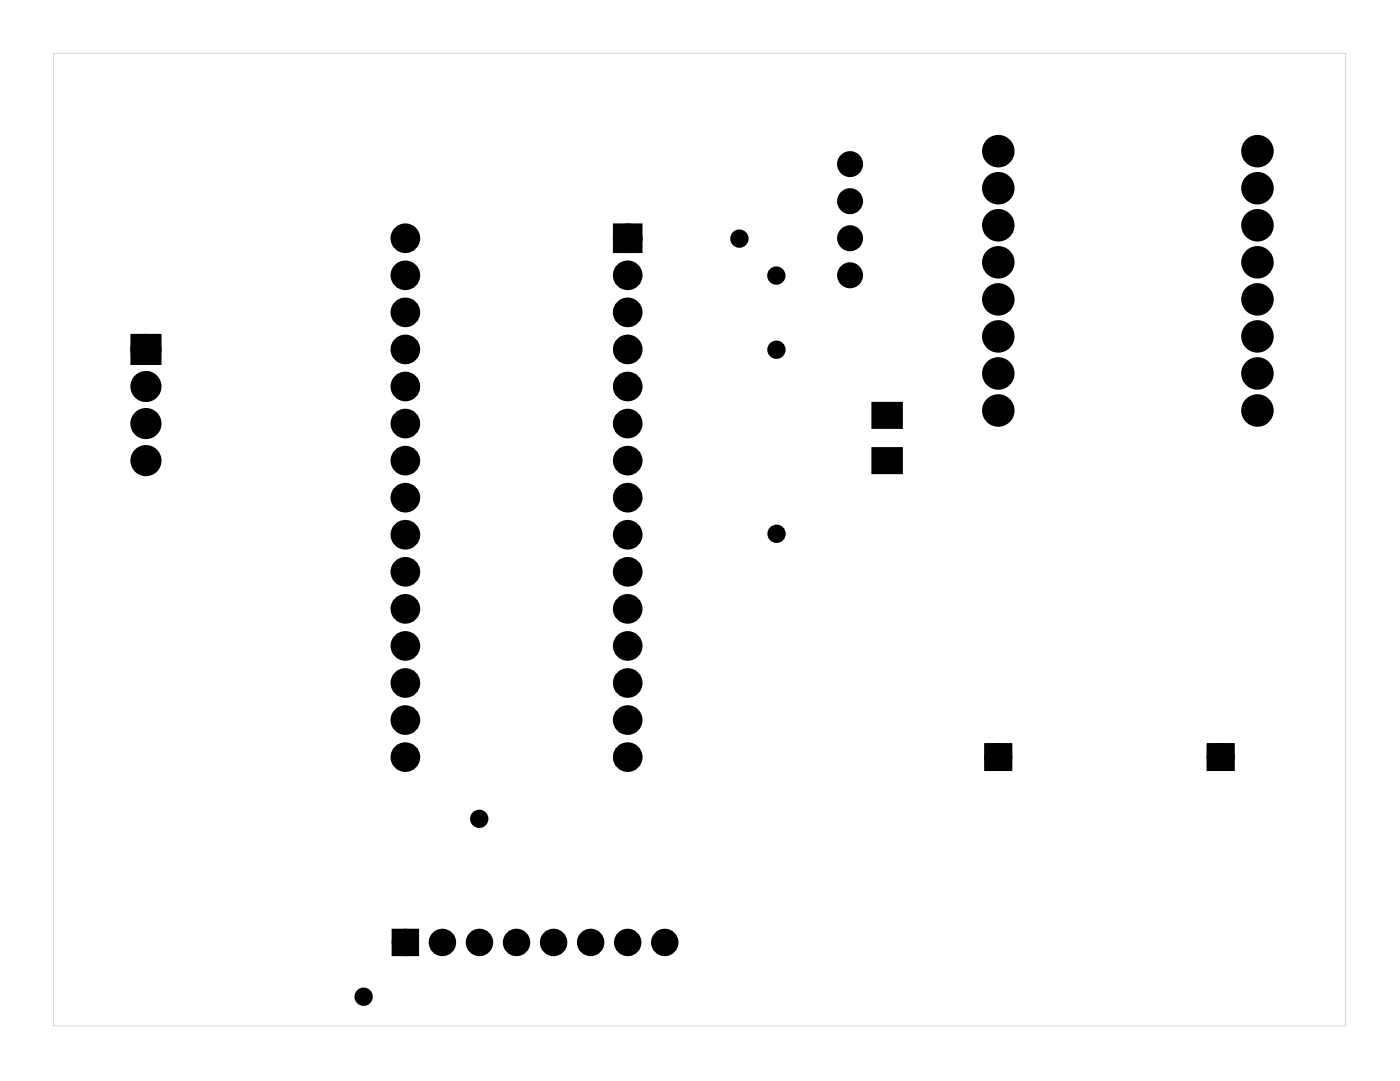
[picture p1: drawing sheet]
<svg xmlns="http://www.w3.org/2000/svg" width="96mm" height="74mm" viewBox="0 0 96 74" stroke-linecap="round" stroke-linejoin="round" font-family="sans-serif">
<g fill="#000">
<path d="M42.4 15.7h1.3v1.3h-1.3zM9.3 23.2h1.4v1.5h-1.4zM59.9 30.8h1.9v1.6h-1.9zM59.9 27.7h1.9v1.6h-1.9zM27.1 63.9h1.3v1.3h-1.3z"/>
<path d="M67.6 51.1v1.6h1.6v-1.6zM67.9 51.9a.57 .57 0 0 1 1.1 0 .57 .57 0 0 1-1.1 0z"/>
<path d="M67.6 51.1v1.6h1.6v-1.6zM67.9 51.9a.57 .57 0 0 1 1.1 0 .57 .57 0 0 1-1.1 0z"/>
<path d="M82.8 51.1v1.6h1.7v-1.6zM83.1 51.9a.57 .57 0 0 1 1.1 0 .57 .57 0 0 1-1.1 0z"/>
<path d="M82.8 51.1v1.6h1.7v-1.6zM83.1 51.9a.57 .57 0 0 1 1.1 0 .57 .57 0 0 1-1.1 0z"/>
<path d="M3.6 3.6v66.7h88.6v-66.7zM3.6 3.6h88.6v66.7h-88.6z"/>
<circle cx="58.3" cy="16.3" r=".5"/>
<circle cx="58.3" cy="11.2" r=".5"/>
<circle cx="58.3" cy="13.8" r=".5"/>
<circle cx="58.3" cy="18.9" r=".5"/>
</g>
<g fill="#000">
<circle cx="27.8" cy="18.9" r=".67"/>
<circle cx="27.8" cy="16.3" r=".67"/>
<circle cx="43" cy="18.9" r=".67"/>
<circle cx="43" cy="16.3" r=".67"/>
<circle cx="50.7" cy="16.4" r=".35"/>
<circle cx="53.2" cy="18.9" r=".35"/>
<circle cx="68.4" cy="15.4" r=".72"/>
<circle cx="68.4" cy="18" r=".72"/>
<circle cx="68.4" cy="10.4" r=".72"/>
<circle cx="68.4" cy="12.9" r=".72"/>
<circle cx="86.2" cy="15.4" r=".72"/>
<circle cx="86.2" cy="18" r=".72"/>
<circle cx="86.2" cy="10.4" r=".72"/>
<circle cx="86.2" cy="12.9" r=".72"/>
<circle cx="10" cy="26.5" r=".72"/>
<circle cx="10" cy="29" r=".72"/>
<circle cx="10" cy="23.9" r=".72"/>
<circle cx="10" cy="31.6" r=".72"/>
<circle cx="27.8" cy="39.2" r=".67"/>
<circle cx="27.8" cy="29" r=".67"/>
<circle cx="27.8" cy="23.9" r=".67"/>
<circle cx="27.8" cy="36.6" r=".67"/>
<circle cx="27.8" cy="26.5" r=".67"/>
<circle cx="27.8" cy="21.4" r=".67"/>
<circle cx="27.8" cy="31.6" r=".67"/>
<circle cx="27.8" cy="34.1" r=".67"/>
<circle cx="43" cy="39.2" r=".67"/>
<circle cx="43" cy="29" r=".67"/>
<circle cx="43" cy="23.9" r=".67"/>
<circle cx="43" cy="26.5" r=".67"/>
<circle cx="43" cy="36.6" r=".67"/>
<circle cx="43" cy="21.4" r=".67"/>
<circle cx="43" cy="34.1" r=".67"/>
<circle cx="43" cy="31.6" r=".67"/>
<circle cx="53.2" cy="24" r=".35"/>
<circle cx="53.2" cy="36.6" r=".35"/>
<circle cx="68.4" cy="28.1" r=".72"/>
<circle cx="68.4" cy="20.5" r=".72"/>
<circle cx="68.4" cy="23.1" r=".72"/>
<circle cx="68.4" cy="25.6" r=".72"/>
<circle cx="86.2" cy="28.1" r=".72"/>
<circle cx="86.2" cy="20.5" r=".72"/>
<circle cx="86.2" cy="23.1" r=".72"/>
<circle cx="86.2" cy="25.6" r=".72"/>
<circle cx="27.8" cy="41.7" r=".67"/>
<circle cx="27.8" cy="44.3" r=".67"/>
<circle cx="27.8" cy="46.8" r=".67"/>
<circle cx="27.8" cy="49.3" r=".67"/>
<circle cx="27.8" cy="51.9" r=".67"/>
<circle cx="32.8" cy="56.1" r=".35"/>
<circle cx="43" cy="44.3" r=".67"/>
<circle cx="43" cy="41.7" r=".67"/>
<circle cx="43" cy="46.8" r=".67"/>
<circle cx="43" cy="49.3" r=".67"/>
<circle cx="43" cy="51.9" r=".67"/>
<circle cx="68.4" cy="51.9" r=".7"/>
<circle cx="83.7" cy="51.9" r=".7"/>
<circle cx="24.9" cy="68.3" r=".35"/>
<circle cx="27.8" cy="64.6" r=".66"/>
<circle cx="30.3" cy="64.6" r=".66"/>
<circle cx="32.9" cy="64.6" r=".66"/>
<circle cx="35.4" cy="64.6" r=".66"/>
<circle cx="37.9" cy="64.6" r=".66"/>
<circle cx="40.5" cy="64.6" r=".66"/>
<circle cx="43" cy="64.6" r=".66"/>
<circle cx="45.6" cy="64.6" r=".66"/>
</g>
<g fill="none" stroke="#000" stroke-width=".69" stroke-linecap="butt">
<path d="M42.4 15.7h1.3v1.3h-1.3zM9.3 23.2h1.4v1.5h-1.4z"/>
<circle cx="27.8" cy="18.9" r=".67"/>
<circle cx="27.8" cy="16.3" r=".67"/>
<circle cx="43" cy="18.9" r=".67"/>
<circle cx="43" cy="16.3" r=".67"/>
<circle cx="10" cy="23.9" r=".72"/>
<circle cx="10" cy="29" r=".72"/>
<circle cx="10" cy="26.5" r=".72"/>
<circle cx="10" cy="31.6" r=".72"/>
<circle cx="27.8" cy="21.4" r=".67"/>
<circle cx="27.8" cy="23.9" r=".67"/>
<circle cx="27.8" cy="26.5" r=".67"/>
<circle cx="27.8" cy="29" r=".67"/>
<circle cx="27.8" cy="31.6" r=".67"/>
<circle cx="27.8" cy="34.1" r=".67"/>
<circle cx="27.8" cy="39.2" r=".67"/>
<circle cx="27.8" cy="36.6" r=".67"/>
<circle cx="43" cy="21.4" r=".67"/>
<circle cx="43" cy="31.6" r=".67"/>
<circle cx="43" cy="29" r=".67"/>
<circle cx="43" cy="26.5" r=".67"/>
<circle cx="43" cy="23.9" r=".67"/>
<circle cx="43" cy="34.1" r=".67"/>
<circle cx="43" cy="39.2" r=".67"/>
<circle cx="43" cy="36.6" r=".67"/>
<circle cx="27.8" cy="46.8" r=".67"/>
<circle cx="27.8" cy="49.3" r=".67"/>
<circle cx="27.8" cy="51.9" r=".67"/>
<circle cx="27.8" cy="41.7" r=".67"/>
<circle cx="27.8" cy="44.3" r=".67"/>
<circle cx="43" cy="46.8" r=".67"/>
<circle cx="43" cy="51.9" r=".67"/>
<circle cx="43" cy="41.7" r=".67"/>
<circle cx="43" cy="49.3" r=".67"/>
<circle cx="43" cy="44.3" r=".67"/>
</g>
<g fill="none" stroke="#000" stroke-width=".56">
<path d="M27.1 63.9h1.3v1.3h-1.3z"/>
<circle cx="27.8" cy="64.6" r=".66"/>
<circle cx="30.3" cy="64.6" r=".66"/>
<circle cx="32.9" cy="64.6" r=".66"/>
<circle cx="35.4" cy="64.6" r=".66"/>
<circle cx="37.9" cy="64.6" r=".66"/>
<circle cx="40.5" cy="64.6" r=".66"/>
<circle cx="43" cy="64.6" r=".66"/>
<circle cx="45.6" cy="64.6" r=".66"/>
</g>
<g fill="none" stroke="#000" stroke-width=".25">
<path d="M59.9 30.8h1.9v1.6h-1.9zM59.9 27.7h1.9v1.6h-1.9zM67.6 51.1h1.6v1.6h-1.6zM82.8 51.1h1.7v1.6h-1.7z"/>
<circle cx="68.4" cy="51.9" r=".57"/>
<circle cx="83.7" cy="51.9" r=".57"/>
</g>
<g fill="none" stroke="#000" stroke-width=".51">
<circle cx="68.4" cy="51.9" r=".7"/>
<circle cx="83.7" cy="51.9" r=".7"/>
</g>
<g fill="none" stroke="#000" stroke-width=".55">
<circle cx="50.7" cy="16.4" r=".35"/>
<circle cx="53.2" cy="18.9" r=".35"/>
<circle cx="53.2" cy="24" r=".35"/>
<circle cx="53.2" cy="36.6" r=".35"/>
<circle cx="32.8" cy="56.1" r=".35"/>
<circle cx="24.9" cy="68.3" r=".35"/>
</g>
<g fill="none" stroke="#000" stroke-width=".78" stroke-linecap="butt">
<circle cx="68.4" cy="10.4" r=".72"/>
<circle cx="68.4" cy="12.9" r=".72"/>
<circle cx="68.4" cy="18" r=".72"/>
<circle cx="68.4" cy="15.4" r=".72"/>
<circle cx="86.2" cy="12.9" r=".72"/>
<circle cx="86.2" cy="18" r=".72"/>
<circle cx="86.2" cy="15.4" r=".72"/>
<circle cx="86.2" cy="10.4" r=".72"/>
<circle cx="68.4" cy="25.6" r=".72"/>
<circle cx="68.4" cy="20.5" r=".72"/>
<circle cx="68.4" cy="28.1" r=".72"/>
<circle cx="68.4" cy="23.1" r=".72"/>
<circle cx="86.2" cy="25.6" r=".72"/>
<circle cx="86.2" cy="20.5" r=".72"/>
<circle cx="86.2" cy="28.1" r=".72"/>
<circle cx="86.2" cy="23.1" r=".72"/>
</g>
<g fill="none" stroke="#000" stroke-width=".78">
<circle cx="58.3" cy="16.3" r=".5"/>
<circle cx="58.3" cy="11.2" r=".5"/>
<circle cx="58.3" cy="13.8" r=".5"/>
<circle cx="58.3" cy="18.9" r=".5"/>
</g>
</svg>
